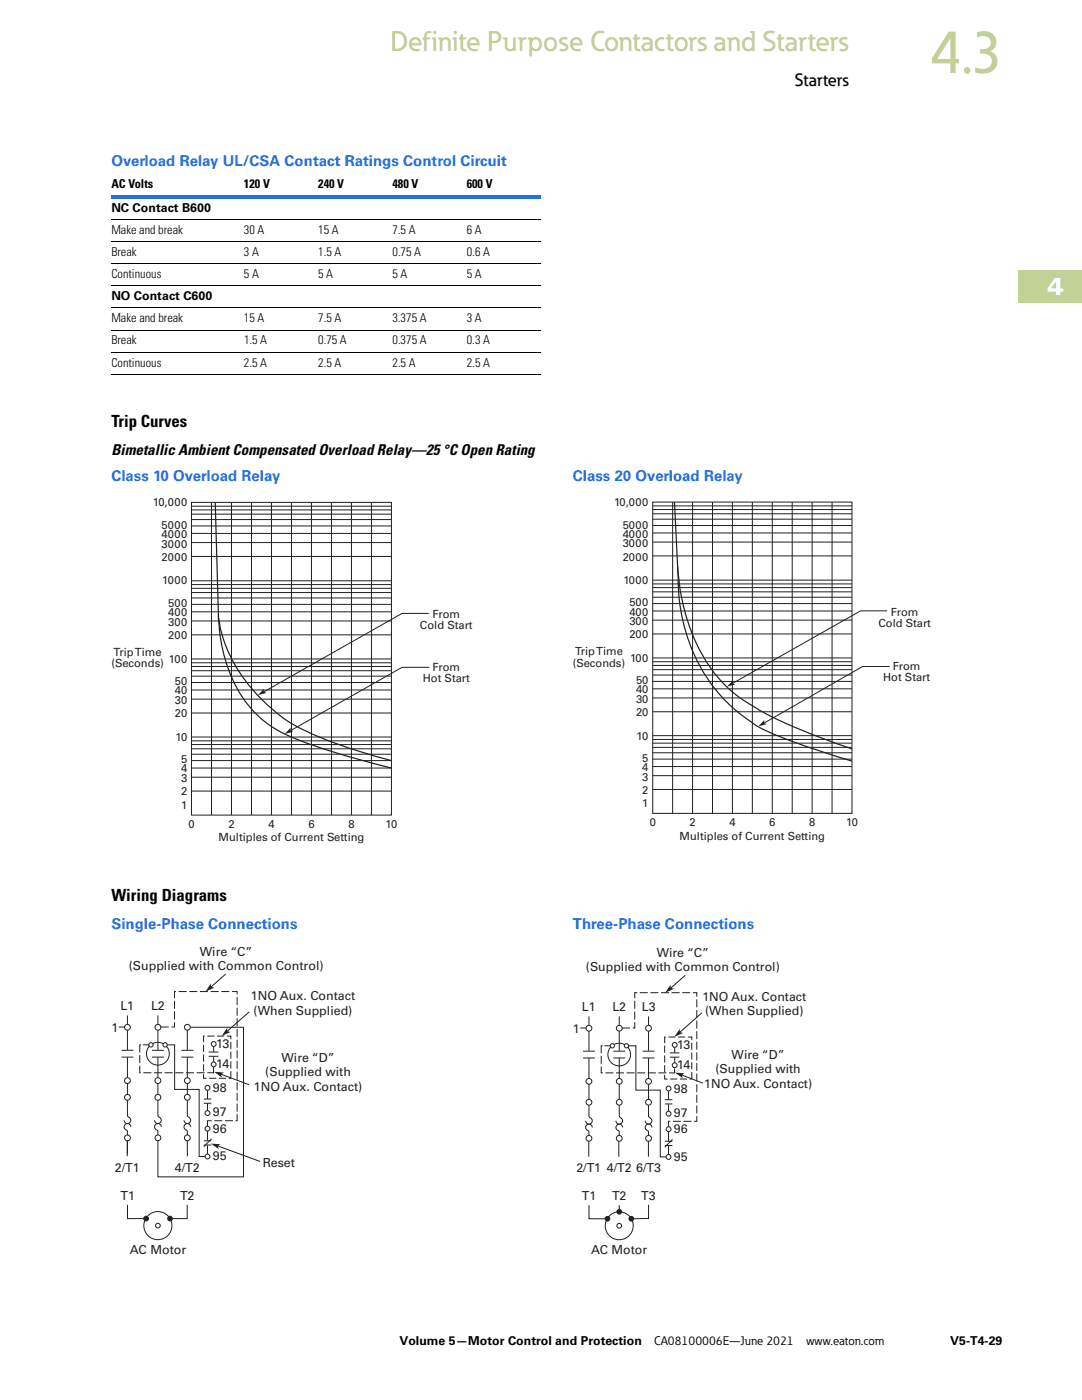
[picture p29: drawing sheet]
<svg xmlns="http://www.w3.org/2000/svg" width="216mm" height="279mm" viewBox="0 0 216 279" stroke-linecap="round" stroke-linejoin="round" font-family="sans-serif">
<defs><g id="words">
<text font-size="12" fill="#c2d196" x="185.4" y="14.5">4.3</text>
<text font-size="5.6" fill="#c2d196" x="77.9" y="10.1">Definite Purpose Contactors and Starters</text>
<text font-size="4.9" fill="#fff" x="209" y="58.9">4</text>
<text font-size="3.5" x="158.6" y="17.2">Starters</text>
<g font-size="3.3">
<text x="22.2" y="85.2">Trip Curves</text>
<text x="22.2" y="179.8">Wiring Diagrams</text>
</g>
<g font-size="3" fill="#2672d9">
<text x="22.2" y="33.1">Overload Relay UL/CSA Contact Ratings Control Circuit</text>
<text x="22.2" y="95.9">Class 10 Overload Relay</text>
<text x="114.3" y="95.9">Class 20 Overload Relay</text>
<text x="22.2" y="185.4">Single-Phase Connections</text>
<text x="114.3" y="185.4">Three-Phase Connections</text>
</g>
<text font-size="3" x="22.2" y="90.8">Bimetallic Ambient CompensatedOverload Relay—25 °C Open Rating</text>
<g font-size="2.5">
<text x="22.2" y="37.5">AC Volts</text>
<text x="48.7" y="37.5">120 V</text>
<text x="63.5" y="37.5">240 V</text>
<text x="78.3" y="37.5">480 V</text>
<text x="93.1" y="37.5">600 V</text>
<text x="22.2" y="42.3">NC Contact B600</text>
<text x="22.2" y="46.7">Make and break</text>
<text x="48.7" y="46.7">30 A</text>
<text x="63.5" y="46.7">15 A</text>
<text x="78.3" y="46.7">7.5 A</text>
<text x="93.1" y="46.7">6 A</text>
<text x="22.2" y="51.1">Break</text>
<text x="48.7" y="51.1">3 A</text>
<text x="63.5" y="51.1">1.5 A</text>
<text x="78.3" y="51.1">0.75 A</text>
<text x="93.1" y="51.1">0.6 A</text>
<text x="22.2" y="55.5">Continuous</text>
<text x="22.2" y="59.9">NO Contact C600</text>
<text x="48.7" y="55.5">5 A</text>
<text x="63.5" y="55.5">5 A</text>
<text x="78.3" y="55.5">5 A</text>
<text x="93.1" y="55.5">5 A</text>
<text x="22.2" y="64.3">Make and break</text>
<text x="48.7" y="64.3">15 A</text>
<text x="63.5" y="64.3">7.5 A</text>
<text x="78.3" y="64.3">3.375 A</text>
<text x="93.1" y="64.3">3 A</text>
<text x="22.2" y="68.7">Break</text>
<text x="48.7" y="68.7">1.5 A</text>
<text x="63.5" y="68.7">0.75 A</text>
<text x="78.3" y="68.7">0.375 A</text>
<text x="93.1" y="68.7">0.3 A</text>
<text x="22.2" y="73.2">Continuous</text>
<text x="48.7" y="73.2">2.5 A</text>
<text x="63.5" y="73.2">2.5 A</text>
<text x="78.3" y="73.2">2.5 A</text>
<text x="93.1" y="73.2">2.5 A</text>
<text x="79.7" y="268.4">Volume 5—Motor Control and Protection</text>
<text x="130.5" y="268.4">CA08100006E—June 2021</text>
<text x="160.9" y="268.4">www.eaton.com</text>
<text x="189.6" y="268.4">V5-T4-29</text>
</g>
<g font-size="2.5" fill="#231f20">
<text x="39.9" y="190.8">Wire “C”</text>
<text x="131" y="191">Wire “C”</text>
<text x="25.7" y="193.6">(Supplied with Common Control)</text>
<text x="116.9" y="193.8">(Supplied with Common Control)</text>
<text x="24" y="201.6">L1</text>
<text x="30.1" y="201.6">L2</text>
<text x="50" y="199.7">1NO Aux. Contact</text>
<text x="50.6" y="202.5">(When Supplied)</text>
<text x="116.1" y="201.8">L1</text>
<text x="122.2" y="201.8">L2</text>
<text x="128.1" y="201.8">L3</text>
<text x="140.1" y="199.7">1NO Aux. Contact</text>
<text x="140.7" y="202.5">(When Supplied)</text>
<text x="22.2" y="206">1</text>
<text x="43.2" y="209.2">13</text>
<text x="114.3" y="206.2">1</text>
<text x="135.1" y="209.4">13</text>
<text x="43.2" y="213.2">14</text>
<text x="52.9" y="214.8">(Supplied with</text>
<text x="56.2" y="212">Wire “D”</text>
<text x="135.1" y="213.4">14</text>
<text x="142.8" y="214.2">(Supplied with</text>
<text x="146" y="211.4">Wire “D”</text>
<text x="42.5" y="218">98</text>
<text x="50.6" y="217.7">1NO Aux. Contact)</text>
<text x="134.5" y="218.1">98</text>
<text x="140.5" y="217.1">1NO Aux. Contact)</text>
<text x="42.5" y="222.8">97</text>
<text x="42.5" y="226">96</text>
<text x="134.5" y="222.9">97</text>
<text x="134.5" y="226.1">96</text>
<text x="22.9" y="233.8">2/T1</text>
<text x="34.9" y="233.8">4/T2</text>
<text x="42.5" y="231.6">95</text>
<text x="52.4" y="232.9">Reset</text>
<text x="115" y="233.9">2/T1 4/T2</text>
<text x="126.9" y="233.9">6/T3</text>
<text x="134.5" y="231.7">95</text>
<text x="24" y="239.4">T1</text>
<text x="35.9" y="239.4">T2</text>
<text x="116.1" y="239.5">T1</text>
<text x="122.1" y="239.5">T2</text>
<text x="127.9" y="239.5">T3</text>
<text x="25.9" y="250.2">AC Motor</text>
<text x="118" y="250.2">AC Motor</text>
</g>
<g font-size="2.2" fill="#231f20">
<text x="30.5" y="101.1">10,000</text>
<text x="122.5" y="101.1">10,000</text>
<text x="32.2" y="107.4">4000</text>
<text x="32.2" y="105.5">5000</text>
<text x="124.3" y="107.3">4000</text>
<text x="124.3" y="105.5">5000</text>
<text x="32.2" y="112">2000</text>
<text x="32.2" y="109.3">3000</text>
<text x="124.3" y="111.9">2000</text>
<text x="124.3" y="109.2">3000</text>
<text x="32.3" y="116.6">1000</text>
<text x="124.4" y="116.6">1000</text>
<text x="33.5" y="124.9">300</text>
<text x="33.5" y="122.9">400</text>
<text x="33.5" y="121.1">500</text>
<text x="83.8" y="125.6">Cold Start</text>
<text x="86.3" y="123.4">From</text>
<text x="125.6" y="124.8">300</text>
<text x="125.6" y="122.8">400</text>
<text x="125.6" y="121">500</text>
<text x="175.3" y="125.1">Cold Start</text>
<text x="177.8" y="122.9">From</text>
<text x="22.7" y="131">Trip Time</text>
<text x="33.5" y="127.5">200</text>
<text x="114.7" y="130.8">Trip Time</text>
<text x="125.6" y="127.4">200</text>
<text x="22.2" y="133.2">(Seconds)</text>
<text x="33.7" y="132.2">100</text>
<text x="34.9" y="136.7">50</text>
<text x="84.4" y="136.1">Hot Start</text>
<text x="86.3" y="133.8">From</text>
<text x="114.3" y="133">(Seconds)</text>
<text x="125.7" y="132.1">100</text>
<text x="126.9" y="136.5">50</text>
<text x="176.2" y="135.9">Hot Start</text>
<text x="178.1" y="133.7">From</text>
<text x="34.9" y="143.1">20</text>
<text x="34.9" y="140.5">30</text>
<text x="34.9" y="138.5">40</text>
<text x="126.9" y="142.9">20</text>
<text x="126.9" y="140.3">30</text>
<text x="126.9" y="138.4">40</text>
<text x="35" y="147.8">10</text>
<text x="127" y="147.6">10</text>
<text x="36.1" y="154.1">4</text>
<text x="36.1" y="152.3">5</text>
<text x="128.2" y="155.8">3</text>
<text x="128.2" y="153.9">4</text>
<text x="128.2" y="152.1">5</text>
<text x="36.1" y="161.4">1</text>
<text x="36.1" y="158.7">2</text>
<text x="36.1" y="156">3</text>
<text x="128.2" y="161.1">1</text>
<text x="128.2" y="158.4">2</text>
<text x="37.6" y="165.2">0</text>
<text x="43.6" y="167.9">Multiples of Current Setting</text>
<text x="45.6" y="165.2">2</text>
<text x="53.6" y="165.2">4</text>
<text x="61.5" y="165.2">6</text>
<text x="69.5" y="165.2">8</text>
<text x="76.9" y="165.2">10</text>
<text x="129.6" y="164.9">0</text>
<text x="135.6" y="167.5">Multiples of Current Setting</text>
<text x="137.6" y="164.9">2</text>
<text x="145.5" y="164.9">4</text>
<text x="153.5" y="164.9">6</text>
<text x="161.4" y="164.9">8</text>
<text x="168.8" y="164.9">10</text>
</g>
</g></defs>
<path d="M203.2 54.1h12.7v6.3h-12.7z" fill="#c2d196"/>
<path d="M203.2 54.1h12.7M203.2 54v6.4h12.7" fill="none" stroke="#c2d196" stroke-width=".2"/>
<path d="M22.2 39.1h85.7v.7h-85.7z" fill="#2672d9"/>
<path d="M22.2 43.8h85.7M22.2 48.2h85.7M22.2 52.6h85.7M22.2 57h85.7M22.2 61.4h85.7M22.2 65.9h85.7M22.2 70.3h85.7M22.2 74.7h85.7" fill="none" stroke="#000" stroke-width=".2"/>
<g fill="none" stroke="#231f20" stroke-width=".2">
<path d="M38.2 119.3h39.9M38.2 118.3h39.9M38.2 117.4h39.9M38.2 116.7h39.9M38.2 115.9h39.9M38.2 111.1h39.9M38.2 108.3h39.9M38.2 106.5h39.9M38.2 105h39.9M38.2 103.7h39.9M38.2 102.6h39.9M38.2 101.8h39.9"/>
<path d="M38.2 101h39.9M38.2 100.3h39.9v62.4h-39.9zM42.2 100.3v62.4M46.2 100.3v62.4M50.2 100.3v62.4M54.2 100.3v62.4M58.2 100.3v62.4M62.2 100.3v62.4M66.1 100.3v62.4M70.1 100.3v62.4M74.1 100.3v62.4M38.2 139.5h39.9"/>
<path d="M38.2 137.7h39.9M38.2 136.2h39.9M38.2 134.9h39.9M38.2 133.9h39.9M38.2 133h39.9M38.2 132.3h39.9M38.2 131.5h39.9M38.2 126.7h39.9M38.2 123.9h39.9M38.2 122.1h39.9M38.2 120.6h39.9M85.5 122.4h-5.3l-27.6 15.7"/>
<path d="M85.6 133.2h-5.4l-22.2 12.6M38.2 157.9h39.9M38.2 155.1h39.9M38.2 153.3h39.9M38.2 151.8h39.9M38.2 150.5h39.9M38.2 149.4h39.9M38.2 148.6h39.9M38.2 147.9h39.9M38.2 147.1h39.9M38.2 142.3h39.9"/>
</g>
<path d="M42.9 100.3l.7 22.4a32.1 32.1 0 0 0 5.1 16.9 23 23 0 0 0 11.7 8.4l8.1 2.7 9.6 2.6M43.6 122.7a24.7 24.7 0 0 0 5.5 13.3 32.4 32.4 0 0 0 15.9 11.6l7 2.5 6.1 1.7" fill="none" stroke="#231f20" stroke-width=".24"/>
<g fill="#231f20">
<path d="M52.7 137.5l-.1 .6 .6 .2-1.7 .4z"/>
<path d="M58 145.2v.6l.5 .2-1.7 .5z"/>
</g>
<g fill="none" stroke="#231f20" stroke-width=".2">
<path d="M130.2 100.2h39.8v62.1h-39.8zM130.2 119.2h39.8M130.2 118.1h39.8M130.2 117.3h39.8M130.2 116.5h39.8M130.2 115.8h39.8M130.2 110.9h39.8M130.2 108.2h39.8M130.2 106.4h39.8M130.2 104.9h39.8M130.2 103.6h39.8M130.2 102.5h39.8"/>
<path d="M130.2 101.7h39.8M130.2 101h39.8M134.2 100.2v62.1M138.2 100.2v62.1M142.2 100.2v62.1M146.1 100.2v62.1M150.1 100.2v62.1M154.1 100.2v62.1M158.1 100.2v62.1M162.1 100.2v62.1M166 100.2v62.1M130.2 139.3h39.8"/>
<path d="M130.2 137.5h39.8M130.2 136h39.8M130.2 134.7h39.8M130.2 133.6h39.8M130.2 132.8h39.8M130.2 132.1h39.8M130.2 131.3h39.8M130.2 126.5h39.8M130.2 123.8h39.8M130.2 121.9h39.8M130.2 120.5h39.8M130.2 157.6h39.8"/>
<path d="M130.2 154.8h39.8M130.2 153h39.8M130.2 151.5h39.8M130.2 150.2h39.8M130.2 149.2h39.8M130.2 148.3h39.8M130.2 147.6h39.8M130.2 146.8h39.8M130.2 142h39.8"/>
</g>
<path d="M134.6 100.2l.7 15.3a35.5 35.5 0 0 0 8.6 23.4 34.4 34.4 0 0 0 6.4 5.5 23.6 23.6 0 0 0 6.3 3l6.9 2.4 6.5 2.1M135.2 113a40.8 40.8 0 0 0 6.1 19.7 28 28 0 0 0 9.9 8.8 98.6 98.6 0 0 0 18.8 8" fill="none" stroke="#231f20" stroke-width=".24"/>
<g fill="#231f20">
<path d="M146.3 135.8l-.1 .6 .5 .2-1.6 .4z"/>
<path d="M152.5 143.7v.6l.5 .2-1.7 .4z"/>
</g>
<g fill="none" stroke="#231f20" stroke-width=".2">
<path d="M177 121.9h-5.3l-25.5 14.5M177.5 133h-5.4l-19.6 11.3M23.7 205h1.1M24.2 211h2.4M24.2 209.6h2.4M25.4 202.7v1.7M25.4 205.6v3.9M25.4 211v4.1M25.4 216.2v2.2M25.4 219.6l.1 3.2a.77 .77 0 0 1 .6 .6 .77 .77 0 0 1-.4 .8 .67 .67 0 0 1-.9-.6M30.3 211h2.4M30.3 209.6h2.4"/>
<path d="M31.5 219.6l.1 3.2a.77 .77 0 0 1 .5 .6 .77 .77 0 0 1-.3 .8 .67 .67 0 0 1-1-.6M31.5 202.7v1.7M31.5 205.6v3.9M31.5 211v4.1M31.5 216.2v2.2M32.9 208.5h1.9v8.9h4.9v13.4h1.2M36.2 211h2.4M36.2 209.6h2.4M37.4 219.6v3.2a.77 .77 0 0 1 .6 .6 .77 .77 0 0 1-.4 .8 .67 .67 0 0 1-.9-.6M37.4 205.6v3.9M37.4 211v4.1M37.4 216.2v2.2"/>
<path d="M38 205h10.6v29.9h-17.1v-7.2M41.6 210.8h2M41.6 210h2M25.4 227.7v3.1M25.4 227.7v2.6M26.1 224.9a.69 .69 0 0 0-.7-.6 .69 .69 0 0 0-.7 .6 .69 .69 0 0 0 .7 .7v.9M32.2 224.9a.69 .69 0 0 0-.7-.6 .69 .69 0 0 0-.7 .6 .69 .69 0 0 0 .7 .7v.9M37.4 227.7v3.1M38 224.9a.69 .69 0 0 0-.7-.6 .69 .69 0 0 0-.6 .6 .69 .69 0 0 0 .6 .7l.1 .9M25.4 240.5v2.7h3.3M37.4 240.5v2.7h-3"/>
<circle cx="25.4" cy="205" r=".58"/>
<circle cx="25.4" cy="215.7" r=".58"/>
<circle cx="25.4" cy="219" r=".58"/>
<circle cx="31.5" cy="210.3" r="2.28"/>
<circle cx="31.5" cy="205" r=".58"/>
<circle cx="31.5" cy="219" r=".58"/>
<circle cx="31.5" cy="215.7" r=".58"/>
<circle cx="37.4" cy="205" r=".58"/>
<circle cx="37.4" cy="215.7" r=".58"/>
<circle cx="37.4" cy="219" r=".58"/>
<circle cx="25.4" cy="227.1" r=".58"/>
<circle cx="31.5" cy="227.1" r=".58"/>
<circle cx="37.4" cy="227.1" r=".58"/>
<circle cx="31.5" cy="244.6" r=".47"/>
<circle cx="31.5" cy="244.6" r="2.8"/>
</g>
<path d="M30.1 208.5h-2.2v5.6h14.7v-1.2M32.1 205h2.7v-7.1h12.5v25.8h-5.9v1.1" fill="none" stroke="#231f20" stroke-width=".2" stroke-dasharray="1.6 .5" stroke-linecap="butt"/>
<circle cx="30.1" cy="208.5" r=".43" fill="#fff"/>
<circle cx="30.1" cy="208.5" r=".43" fill="none" stroke="#231f20" stroke-width=".2"/>
<circle cx="32.9" cy="208.5" r=".43" fill="#fff"/>
<g fill="none" stroke="#231f20" stroke-width=".2">
<path d="M40.7 219.3h1.5M41.4 217.6v1.7M42.6 213v1M42.6 208.9v1M42.6 210.8v1.1M40.7 220.2h1.5M40.7 228.5h1.5M40.7 227.7h1.5M41.4 220.2v1.4M41.4 224.1v.7M41.4 225.8v1.9M41.4 228.6v1.7"/>
<path d="M42.2 227.3l-1.5 1.5"/>
<circle cx="32.9" cy="208.5" r=".43"/>
<circle cx="41.4" cy="217.1" r=".49"/>
<circle cx="42.6" cy="212.4" r=".49"/>
<circle cx="42.6" cy="208.4" r=".49"/>
<circle cx="41.4" cy="222.1" r=".49"/>
<circle cx="41.4" cy="225.2" r=".49"/>
<circle cx="41.4" cy="230.8" r=".49"/>
</g>
<path d="M40.6 206.8h5.5v8.4h-5.5z" fill="none" stroke="#231f20" stroke-width=".2" stroke-dasharray="1.4 .5" stroke-linecap="butt"/>
<circle cx="29.2" cy="243.2" r=".47" fill="#231f20"/>
<circle cx="29.2" cy="243.2" r=".47" fill="none" stroke="#231f20" stroke-width=".2"/>
<circle cx="33.9" cy="243.2" r=".47" fill="#231f20"/>
<g fill="none" stroke="#231f20" stroke-width=".2">
<path d="M42.9 228.5l9 3.3"/>
<circle cx="33.9" cy="243.2" r=".47"/>
</g>
<path d="M42.1 228.2l1.9 .2-.5 .3 .2 .7z" fill="#231f20"/>
<path d="M43.6 214.2l6.1 2.3" fill="none" stroke="#231f20" stroke-width=".2"/>
<path d="M42.7 213.9l2 .1-.6 .4 .2 .6z" fill="#231f20"/>
<path d="M45 194.4l-3.3 2.9" fill="none" stroke="#231f20" stroke-width=".2"/>
<path d="M42.1 196.3v.6l.7 .2-1.8 .8z" fill="#231f20"/>
<path d="M49.8 201.9l-4.5 3.9" fill="none" stroke="#231f20" stroke-width=".2"/>
<path d="M45.3 205.1l.1 .7 .6 .2-1.8 .7z" fill="#231f20"/>
<path d="M27.9 208.5h.2M122.2 208.7h-2.2v5.4h14.6v-1" fill="none" stroke="#231f20" stroke-width=".2" stroke-dasharray="1.6 .5" stroke-linecap="butt"/>
<g fill="none" stroke="#231f20" stroke-width=".2">
<path d="M116.3 211.1h2.4M116.3 209.8h2.4M117.5 202.9v1.7M117.5 205.8v3.9M117.5 211.2v4M117.5 216.4v3M122.4 211.1h2.3M122.4 209.8h2.3M123.6 202.9v1.7M123.6 205.8v3.9M123.6 211.2v4M123.6 216.4v3"/>
<path d="M125 208.7h1.9v8.9h4.9v13.3h1.1M128.2 211.1h2.4M128.2 209.8h2.4M129.4 202.9v1.7M129.4 205.8v3.9M129.4 211.2v4M129.4 216.4v3M133.6 211h2M133.6 210.1h2M117.5 227.8v3M117.5 220.6l.1 2.3a.74 .74 0 0 1 .6 .7 .74 .74 0 0 1-.7 .7 .66 .66 0 0 1-.6-.6M118.2 225a.69 .69 0 0 0-.7-.6 .69 .69 0 0 0-.7 .7 .69 .69 0 0 0 .7 .6v.9"/>
<path d="M123.5 227.8v3M123.6 220.6v2.3a.74 .74 0 0 1 .6 .7 .74 .74 0 0 1-.6 .7 .66 .66 0 0 1-.7-.6M124.2 225a.69 .69 0 0 0-.7-.6 .69 .69 0 0 0-.6 .7 .69 .69 0 0 0 .6 .6l.1 .9M129.4 227.8v3M129.4 220.6l.1 2.3a.74 .74 0 0 1 .5 .7 .74 .74 0 0 1-.6 .7 .66 .66 0 0 1-.7-.6M130.1 225a.69 .69 0 0 0-.7-.6 .69 .69 0 0 0-.7 .7 .69 .69 0 0 0 .7 .6v.9M117.5 240.5v2.7h3.3M123.6 240.5v.9M129.4 240.4v2.8h-3"/>
<circle cx="117.5" cy="220" r=".58"/>
<circle cx="117.5" cy="215.8" r=".58"/>
<circle cx="117.5" cy="205.2" r=".58"/>
<circle cx="123.6" cy="210.5" r="2.26"/>
<circle cx="123.6" cy="215.8" r=".58"/>
<circle cx="123.6" cy="205.2" r=".58"/>
<circle cx="123.6" cy="220" r=".58"/>
<circle cx="129.4" cy="220" r=".58"/>
<circle cx="129.4" cy="215.8" r=".58"/>
<circle cx="129.4" cy="205.2" r=".58"/>
<circle cx="117.5" cy="227.2" r=".58"/>
<circle cx="123.6" cy="227.2" r=".58"/>
<circle cx="129.4" cy="227.2" r=".58"/>
<circle cx="123.6" cy="244.6" r=".47"/>
<circle cx="123.6" cy="244.6" r="2.79"/>
</g>
<circle cx="122.2" cy="208.7" r=".43" fill="#fff"/>
<circle cx="122.2" cy="208.7" r=".43" fill="none" stroke="#231f20" stroke-width=".2"/>
<circle cx="125" cy="208.7" r=".43" fill="#fff"/>
<g fill="none" stroke="#231f20" stroke-width=".2">
<path d="M132.7 219.5h1.5M133.4 217.7v1.8M134.6 213.2v.9M134.6 209v1.1M134.6 211v1.1M132.7 220.3h1.5M132.7 228.6h1.5M132.7 227.8h1.5M133.4 220.4v1.4M133.4 225.9v1.9M133.4 228.7v1.7M134.2 227.4l-1.5 1.5"/>
<circle cx="125" cy="208.7" r=".43"/>
<circle cx="133.4" cy="217.2" r=".48"/>
<circle cx="134.6" cy="208.5" r=".48"/>
<circle cx="134.6" cy="212.6" r=".48"/>
<circle cx="133.4" cy="225.3" r=".48"/>
<circle cx="133.4" cy="230.9" r=".48"/>
<circle cx="133.4" cy="222.3" r=".48"/>
</g>
<path d="M132.6 207h5.4v8.3h-5.4z" fill="none" stroke="#231f20" stroke-width=".2" stroke-dasharray="1.4 .5" stroke-linecap="butt"/>
<path d="M124.1 205.2h2.6v-7.1h12.3v25.7h-5.6v1.1" fill="none" stroke="#231f20" stroke-width=".2" stroke-dasharray="1.6 .5" stroke-linecap="butt"/>
<circle cx="123.6" cy="241.8" r=".47" fill="#231f20"/>
<circle cx="123.6" cy="241.8" r=".47" fill="none" stroke="#231f20" stroke-width=".2"/>
<circle cx="121.2" cy="243.2" r=".47" fill="#231f20"/>
<circle cx="121.2" cy="243.2" r=".47" fill="none" stroke="#231f20" stroke-width=".2"/>
<circle cx="126" cy="243.2" r=".47" fill="#231f20"/>
<g fill="none" stroke="#231f20" stroke-width=".2">
<path d="M115.8 205.2h1.1M135.5 214.3l4.8 1.9"/>
<circle cx="126" cy="243.2" r=".47"/>
</g>
<path d="M134.7 214.1l1.9 .1-.6 .4 .2 .6z" fill="#231f20"/>
<path d="M136.7 194.6l-3.3 3" fill="none" stroke="#231f20" stroke-width=".2"/>
<path d="M133.8 196.5v.7l.7 .1-1.8 .8z" fill="#231f20"/>
<path d="M140.1 202.1l-4.5 3.9" fill="none" stroke="#231f20" stroke-width=".2"/>
<path d="M135.6 205.3l.1 .7 .6 .1-1.8 .8z" fill="#231f20"/>
<path d="M120 208.7h.3" fill="none" stroke="#231f20" stroke-width=".2" stroke-dasharray="1.6 .5" stroke-linecap="butt"/>
<use href="#words"/>
</svg>
